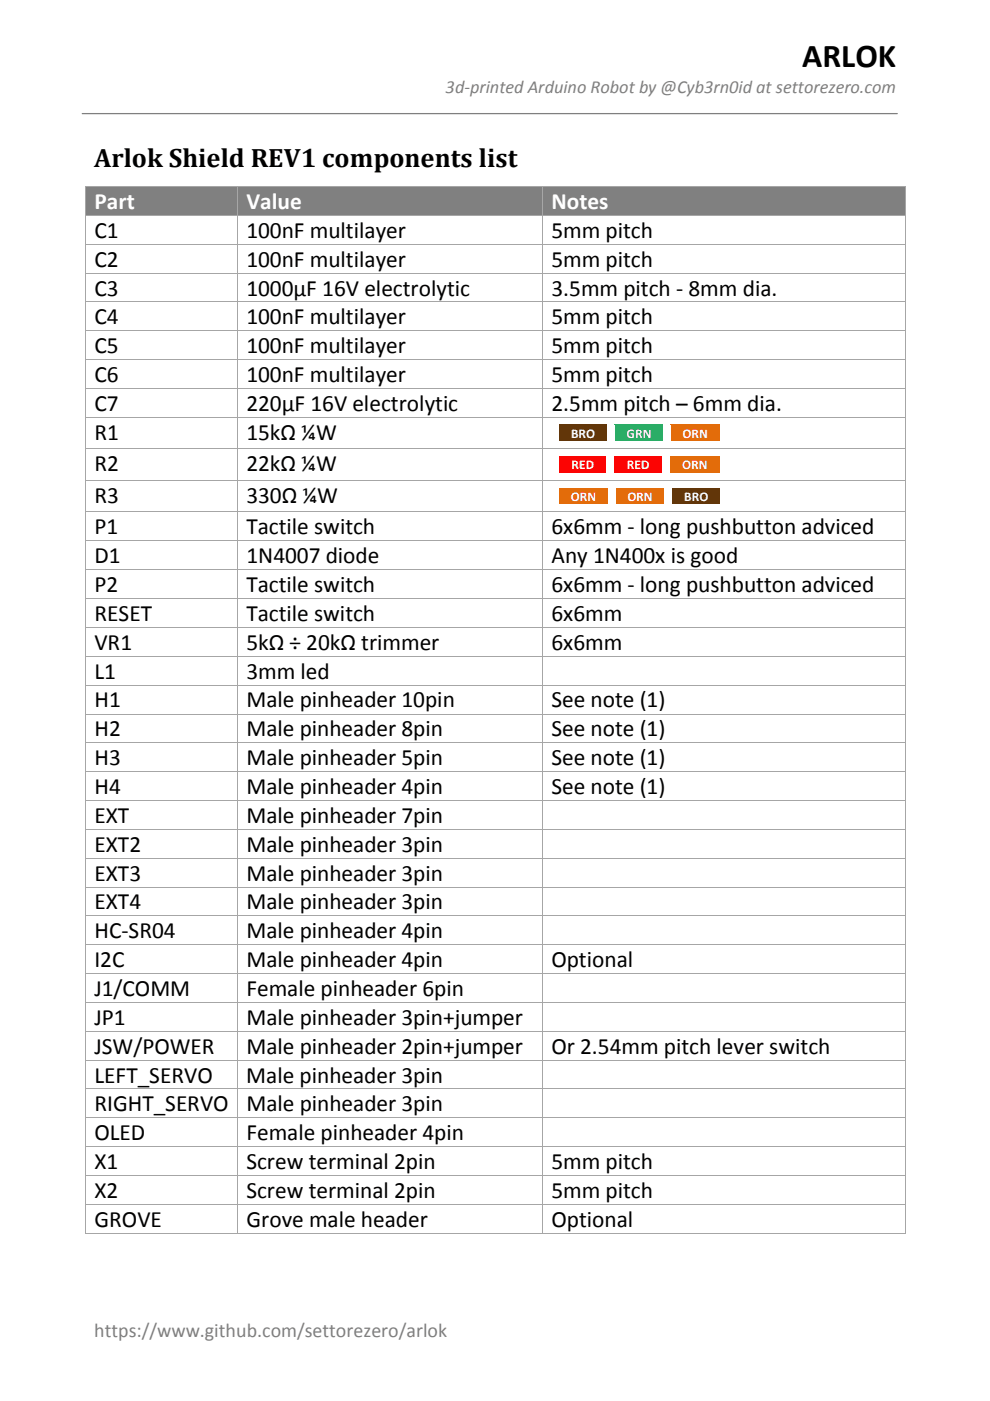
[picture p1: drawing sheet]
<svg xmlns="http://www.w3.org/2000/svg" width="210mm" height="297mm" viewBox="0 0 210 297" stroke-linecap="round" stroke-linejoin="round" font-family="sans-serif">
<defs><g id="words">
<text font-size="7.1" x="170.1" y="14.2">ARLOK</text>
<text font-size="5.6" x="20" y="35.3">Arlok Shield REV1 components list</text>
<g font-size="5" fill="#fff">
<text x="20" y="44.3">Part</text>
<text x="52.2" y="44.3">Value</text>
<text x="116.9" y="44.3">Notes</text>
</g>
<g font-size="5">
<text x="20" y="50.4">C1</text>
<text x="52.2" y="50.4">100nF multilayer</text>
<text x="116.9" y="50.4">5mm pitch</text>
<text x="20" y="56.5">C2</text>
<text x="52.2" y="56.5">100nF multilayer</text>
<text x="116.9" y="56.5">5mm pitch</text>
<text x="20" y="62.7">C3</text>
<text x="52.2" y="62.7">1000µF 16V electrolytic</text>
<text x="116.9" y="62.7">3.5mm pitch - 8mm dia.</text>
<text x="20" y="68.7">C4</text>
<text x="52.2" y="68.7">100nF multilayer</text>
<text x="116.9" y="68.7">5mm pitch</text>
<text x="20" y="74.9">C5</text>
<text x="52.2" y="74.9">100nF multilayer</text>
<text x="116.9" y="74.9">5mm pitch</text>
<text x="20" y="81">C6</text>
<text x="52.2" y="81">100nF multilayer</text>
<text x="116.9" y="81">5mm pitch</text>
<text x="20" y="87.1">C7</text>
<text x="52.2" y="87.1">220µF 16V electrolytic</text>
<text x="116.9" y="87.1">2.5mm pitch – 6mm dia.</text>
<text x="20" y="93.2">R1</text>
<text x="52.2" y="93.2">15kΩ ¼W</text>
<text x="20" y="99.9">R2</text>
<text x="52.2" y="99.9">22kΩ ¼W</text>
<text x="20" y="106.6">R3</text>
<text x="52.2" y="106.6">330Ω ¼W</text>
<text x="20" y="113.3">P1</text>
<text x="52.2" y="113.3">Tactile switch</text>
<text x="116.9" y="113.3">6x6mm - long pushbutton adviced</text>
<text x="20" y="119.4">D1</text>
<text x="52.2" y="119.4">1N4007 diode</text>
<text x="116.9" y="119.4">Any 1N400x is good</text>
<text x="20" y="125.5">P2</text>
<text x="52.2" y="125.5">Tactile switch</text>
<text x="116.9" y="125.5">6x6mm - long pushbutton adviced</text>
<text x="20" y="131.7">RESET</text>
<text x="52.2" y="131.7">Tactile switch</text>
<text x="116.9" y="131.7">6x6mm</text>
<text x="20" y="137.8">VR1</text>
<text x="52.2" y="137.8">5kΩ ÷ 20kΩ trimmer</text>
<text x="116.9" y="137.8">6x6mm</text>
<text x="20" y="143.9">L1</text>
<text x="52.2" y="143.9">3mm led</text>
<text x="20" y="150">H1</text>
<text x="52.2" y="150">Male pinheader 10pin</text>
<text x="116.9" y="150">See note (1)</text>
<text x="20" y="156.1">H2</text>
<text x="52.2" y="156.1">Male pinheader 8pin</text>
<text x="116.9" y="156.1">See note (1)</text>
<text x="20" y="162.2">H3</text>
<text x="52.2" y="162.2">Male pinheader 5pin</text>
<text x="116.9" y="162.2">See note (1)</text>
<text x="20" y="168.4">H4</text>
<text x="52.2" y="168.4">Male pinheader 4pin</text>
<text x="116.9" y="168.4">See note (1)</text>
<text x="20" y="174.5">EXT</text>
<text x="52.2" y="174.5">Male pinheader 7pin</text>
<text x="20" y="180.6">EXT2</text>
<text x="52.2" y="180.6">Male pinheader 3pin</text>
<text x="20" y="186.7">EXT3</text>
<text x="52.2" y="186.7">Male pinheader 3pin</text>
<text x="20" y="192.8">EXT4</text>
<text x="52.2" y="192.8">Male pinheader 3pin</text>
<text x="20" y="198.9">HC-SR04</text>
<text x="52.2" y="198.9">Male pinheader 4pin</text>
<text x="20" y="205.1">I2C</text>
<text x="52.2" y="205.1">Male pinheader 4pin</text>
<text x="116.9" y="205.1">Optional</text>
<text x="20" y="211.2">J1/COMM</text>
<text x="52.2" y="211.2">Female pinheader 6pin</text>
<text x="20" y="217.3">JP1</text>
<text x="52.2" y="217.3">Male pinheader 3pin+jumper</text>
<text x="20" y="223.4">JSW/POWER</text>
<text x="52.2" y="223.4">Male pinheader 2pin+jumper</text>
<text x="116.9" y="223.4">Or 2.54mm pitch lever switch</text>
<text x="20" y="229.5">LEFT_SERVO</text>
<text x="52.2" y="229.5">Male pinheader 3pin</text>
<text x="20" y="235.6">RIGHT_SERVO</text>
<text x="52.2" y="235.6">Male pinheader 3pin</text>
<text x="20" y="241.8">OLED</text>
<text x="52.2" y="241.8">Female pinheader 4pin</text>
<text x="20" y="247.9">X1</text>
<text x="52.2" y="247.9">Screw terminal 2pin</text>
<text x="116.9" y="247.9">5mm pitch</text>
<text x="20" y="254">X2</text>
<text x="52.2" y="254">Screw terminal 2pin</text>
<text x="116.9" y="254">5mm pitch</text>
<text x="20" y="260.1">GROVE</text>
<text x="52.2" y="260.1">Grove male header</text>
<text x="116.9" y="260.1">Optional</text>
</g>
<text font-size="4.2" fill="#808080" x="20" y="283.4">https://www.github.com/settorezero/arlok</text>
<text font-size="3.9" fill="#808080" x="94.5" y="19.8">3d-printed Arduino Robot by @Cyb3rn0id at settorezero.com</text>
<g font-size="2.8" fill="#fff">
<text x="121.1" y="92.8">BRO</text>
<text x="132.8" y="92.8">GRN</text>
<text x="144.7" y="92.8">ORN</text>
<text x="121.2" y="99.5">RED</text>
<text x="132.9" y="99.5">RED</text>
<text x="144.7" y="99.5">ORN</text>
<text x="121" y="106.2">ORN</text>
<text x="133" y="106.2">ORN</text>
<text x="145.1" y="106.2">BRO</text>
</g>
</g></defs>
<path d="M17.4 24.1h172.8" fill="none" stroke="#7f7f7f" stroke-width=".26"/>
<g fill="#808080">
<path d="M18.1 39.6h32.2v6h-32.2z"/>
<path d="M20 39.6h28.4v6h-28.4z"/>
<path d="M50.4 39.6h64.6v6h-64.6z"/>
<path d="M52.2 39.6h60.9v6h-60.9z"/>
<path d="M115.1 39.6h76.8v6h-76.8z"/>
<path d="M116.9 39.6h73.1v6h-73.1z"/>
</g>
<path d="M18 39.5l.1 .1z" fill="#a6a6a6"/>
<path d="M18.1 39.5h32.2" fill="none" stroke="#a6a6a6" stroke-width=".21"/>
<path d="M50.3 39.5l.1 .1z" fill="#a6a6a6"/>
<path d="M50.4 39.5h64.6" fill="none" stroke="#a6a6a6" stroke-width=".21"/>
<path d="M115 39.5l.1 .1z" fill="#a6a6a6"/>
<path d="M115.1 39.5h76.8" fill="none" stroke="#a6a6a6" stroke-width=".21"/>
<path d="M191.9 39.5v.1z" fill="#a6a6a6"/>
<path d="M18.1 39.6v6M50.3 39.6v6M115 39.6v6M191.9 39.6v6" fill="none" stroke="#a6a6a6" stroke-width=".21"/>
<path d="M18 45.6l.1 .1z" fill="#a6a6a6"/>
<path d="M18.1 45.7h32.2" fill="none" stroke="#a6a6a6" stroke-width=".21"/>
<path d="M50.3 45.6l.1 .1z" fill="#a6a6a6"/>
<path d="M50.4 45.7h64.6" fill="none" stroke="#a6a6a6" stroke-width=".21"/>
<path d="M115 45.6l.1 .1z" fill="#a6a6a6"/>
<path d="M115.1 45.7h76.8" fill="none" stroke="#a6a6a6" stroke-width=".21"/>
<path d="M191.9 45.6v.1z" fill="#a6a6a6"/>
<path d="M18.1 45.7v6M50.3 45.7v6M115 45.7v6M191.9 45.7v6" fill="none" stroke="#a6a6a6" stroke-width=".21"/>
<path d="M18 51.7l.1 .1z" fill="#a6a6a6"/>
<path d="M18.1 51.8h32.2" fill="none" stroke="#a6a6a6" stroke-width=".21"/>
<path d="M50.3 51.7l.1 .1z" fill="#a6a6a6"/>
<path d="M50.4 51.8h64.6" fill="none" stroke="#a6a6a6" stroke-width=".21"/>
<path d="M115 51.7l.1 .1z" fill="#a6a6a6"/>
<path d="M115.1 51.8h76.8" fill="none" stroke="#a6a6a6" stroke-width=".21"/>
<path d="M191.9 51.7v.1z" fill="#a6a6a6"/>
<path d="M18.1 51.8v6.1M50.3 51.8v6.1M115 51.8v6.1M191.9 51.8v6.1" fill="none" stroke="#a6a6a6" stroke-width=".21"/>
<path d="M18 57.9l.1 .1z" fill="#a6a6a6"/>
<path d="M18.1 57.9h32.2" fill="none" stroke="#a6a6a6" stroke-width=".21"/>
<path d="M50.3 57.9l.1 .1z" fill="#a6a6a6"/>
<path d="M50.4 57.9h64.6" fill="none" stroke="#a6a6a6" stroke-width=".21"/>
<path d="M115 57.9l.1 .1z" fill="#a6a6a6"/>
<path d="M115.1 57.9h76.8" fill="none" stroke="#a6a6a6" stroke-width=".21"/>
<path d="M191.9 57.9v.1z" fill="#a6a6a6"/>
<path d="M18.1 58v6M50.3 58v6M115 58v6M191.9 58v6" fill="none" stroke="#a6a6a6" stroke-width=".21"/>
<path d="M18 64h.1z" fill="#a6a6a6"/>
<path d="M18.1 64h32.2" fill="none" stroke="#a6a6a6" stroke-width=".21"/>
<path d="M50.3 64h.1z" fill="#a6a6a6"/>
<path d="M50.4 64h64.6" fill="none" stroke="#a6a6a6" stroke-width=".21"/>
<path d="M115 64h.1z" fill="#a6a6a6"/>
<path d="M115.1 64h76.8" fill="none" stroke="#a6a6a6" stroke-width=".21"/>
<path d="M18.1 64v6.1M50.3 64v6.1M115 64v6.1M191.9 64v6.1" fill="none" stroke="#a6a6a6" stroke-width=".21"/>
<path d="M18 70.1l.1 .1z" fill="#a6a6a6"/>
<path d="M18.1 70.1h32.2" fill="none" stroke="#a6a6a6" stroke-width=".21"/>
<path d="M50.3 70.1l.1 .1z" fill="#a6a6a6"/>
<path d="M50.4 70.1h64.6" fill="none" stroke="#a6a6a6" stroke-width=".21"/>
<path d="M115 70.1l.1 .1z" fill="#a6a6a6"/>
<path d="M115.1 70.1h76.8" fill="none" stroke="#a6a6a6" stroke-width=".21"/>
<path d="M191.9 70.1v.1z" fill="#a6a6a6"/>
<path d="M18.1 70.2v6M50.3 70.2v6M115 70.2v6M191.9 70.2v6" fill="none" stroke="#a6a6a6" stroke-width=".21"/>
<path d="M18 76.2l.1 .1z" fill="#a6a6a6"/>
<path d="M18.1 76.2h32.2" fill="none" stroke="#a6a6a6" stroke-width=".21"/>
<path d="M50.3 76.2l.1 .1z" fill="#a6a6a6"/>
<path d="M50.4 76.2h64.6" fill="none" stroke="#a6a6a6" stroke-width=".21"/>
<path d="M115 76.2l.1 .1z" fill="#a6a6a6"/>
<path d="M115.1 76.2h76.8" fill="none" stroke="#a6a6a6" stroke-width=".21"/>
<path d="M191.9 76.2v.1z" fill="#a6a6a6"/>
<path d="M18.1 76.3v6M50.3 76.3v6M115 76.3v6M191.9 76.3v6" fill="none" stroke="#a6a6a6" stroke-width=".21"/>
<path d="M18 82.3l.1 .1z" fill="#a6a6a6"/>
<path d="M18.1 82.4h32.2" fill="none" stroke="#a6a6a6" stroke-width=".21"/>
<path d="M50.3 82.3l.1 .1z" fill="#a6a6a6"/>
<path d="M50.4 82.4h64.6" fill="none" stroke="#a6a6a6" stroke-width=".21"/>
<path d="M115 82.3l.1 .1z" fill="#a6a6a6"/>
<path d="M115.1 82.4h76.8" fill="none" stroke="#a6a6a6" stroke-width=".21"/>
<path d="M191.9 82.3v.1z" fill="#a6a6a6"/>
<path d="M18.1 82.4v6M50.3 82.4v6M115 82.4v6M191.9 82.4v6" fill="none" stroke="#a6a6a6" stroke-width=".21"/>
<path d="M52.2 88.5h19.2v6h-19.2z" fill="#fff"/>
<g fill="#653300">
<path d="M118.5 90.1h10.2v3.5h-10.2z"/>
<path d="M119.6 90.1h8v3.5h-8z"/>
</g>
<g fill="#00b050">
<path d="M130.3 90.1h10.4v3.5h-10.4z"/>
<path d="M131.4 90.1h8.1v3.5h-8.1z"/>
</g>
<g fill="#e36c0a">
<path d="M142.2 90.1h10.5v3.5h-10.5z"/>
<path d="M143.3 90.1h8.3v3.5h-8.3z"/>
</g>
<g fill="#fff">
<path d="M117 88.5h1.5v1.6h-1.5z"/>
<path d="M118.5 88.5h10.2v1.6h-10.2z"/>
</g>
<path d="M118.5 90.1h10.2" fill="none" stroke="#653300" stroke-width=".21"/>
<g fill="#fff">
<path d="M128.7 90.1h1.6z"/>
<path d="M128.7 88.5h1.6v1.6h-1.6z"/>
<path d="M130.3 88.5h10.3v1.6h-10.3z"/>
</g>
<path d="M130.3 90.1h10.3" fill="none" stroke="#00b050" stroke-width=".21"/>
<g fill="#fff">
<path d="M140.6 90.1h1.6z"/>
<path d="M140.6 88.5h1.6v1.6h-1.6z"/>
<path d="M142.2 88.5h10.5v1.6h-10.5z"/>
</g>
<path d="M142.2 90.1h10.5" fill="none" stroke="#e36c0a" stroke-width=".21"/>
<g fill="#fff">
<path d="M152.7 88.5h1.5v1.6h-1.5z"/>
<path d="M117 90.1h1.5v3.5h-1.5z"/>
<path d="M117 93.6h1.5v1.5h-1.5z"/>
<path d="M118.5 93.6h10.2v1.5h-10.2z"/>
<path d="M128.7 90.1h1.6v3.5h-1.6z"/>
<path d="M128.7 93.6h1.6v1.5h-1.6z"/>
<path d="M130.3 93.6h10.3v1.5h-10.3z"/>
<path d="M140.6 90.1h1.6v3.5h-1.6z"/>
<path d="M140.6 93.6h1.6v1.5h-1.6z"/>
<path d="M142.2 93.6h10.5v1.5h-10.5z"/>
<path d="M152.7 90.1h1.5v3.5h-1.5z"/>
<path d="M152.7 93.6h1.5v1.5h-1.5z"/>
</g>
<path d="M18 88.4l.1 .1z" fill="#a6a6a6"/>
<path d="M18.1 88.5h32.2" fill="none" stroke="#a6a6a6" stroke-width=".21"/>
<path d="M50.3 88.4l.1 .1z" fill="#a6a6a6"/>
<path d="M50.4 88.5h64.6" fill="none" stroke="#a6a6a6" stroke-width=".21"/>
<path d="M115 88.4l.1 .1z" fill="#a6a6a6"/>
<path d="M115.1 88.5h76.8" fill="none" stroke="#a6a6a6" stroke-width=".21"/>
<path d="M191.9 88.4v.1z" fill="#a6a6a6"/>
<path d="M18.1 88.5v6.6M50.3 88.5v6.6M115 88.5v6.6M191.9 88.5v6.6" fill="none" stroke="#a6a6a6" stroke-width=".21"/>
<path d="M52.2 95.2h19.2v6h-19.2z" fill="#fff"/>
<g fill="#f00">
<path d="M118.5 96.8h10.2v3.4h-10.2z"/>
<path d="M119.6 96.8h8v3.4h-8z"/>
<path d="M130.3 96.8h10.1v3.4h-10.1z"/>
<path d="M131.4 96.8h7.9v3.4h-7.9z"/>
</g>
<g fill="#e36c0a">
<path d="M142 96.8h10.7v3.4h-10.7z"/>
<path d="M143.1 96.8h8.5v3.4h-8.5z"/>
</g>
<g fill="#fff">
<path d="M117 95.2h1.5v1.6h-1.5z"/>
<path d="M118.5 95.2h10.2v1.6h-10.2z"/>
</g>
<path d="M118.5 96.8h10.2" fill="none" stroke="#f00" stroke-width=".21"/>
<g fill="#fff">
<path d="M128.7 96.8h1.5z"/>
<path d="M128.7 95.2h1.5v1.6h-1.5z"/>
<path d="M130.2 95.2h10.2v1.6h-10.2z"/>
</g>
<path d="M130.2 96.8h10.2" fill="none" stroke="#f00" stroke-width=".21"/>
<g fill="#fff">
<path d="M140.4 96.8h1.6z"/>
<path d="M140.4 95.2h1.6v1.6h-1.6z"/>
<path d="M142 95.2h10.7v1.6h-10.7z"/>
</g>
<path d="M142 96.8h10.7" fill="none" stroke="#e36c0a" stroke-width=".21"/>
<g fill="#fff">
<path d="M152.7 95.2h1.5v1.6h-1.5z"/>
<path d="M117 96.8h1.5v3.4h-1.5z"/>
<path d="M117 100.2h1.5v1.6h-1.5z"/>
<path d="M118.5 100.2h10.2v1.6h-10.2z"/>
<path d="M128.7 96.8h1.5v3.4h-1.5z"/>
<path d="M128.7 100.2h1.5v1.6h-1.5z"/>
<path d="M130.2 100.2h10.2v1.6h-10.2z"/>
<path d="M140.4 96.8h1.6v3.4h-1.6z"/>
<path d="M140.4 100.2h1.6v1.6h-1.6z"/>
<path d="M142 100.2h10.7v1.6h-10.7z"/>
<path d="M152.7 96.8h1.5v3.4h-1.5z"/>
<path d="M152.7 100.2h1.5v1.6h-1.5z"/>
</g>
<path d="M18 95.1l.1 .1z" fill="#a6a6a6"/>
<path d="M18.1 95.2h32.2" fill="none" stroke="#a6a6a6" stroke-width=".21"/>
<path d="M50.3 95.1l.1 .1z" fill="#a6a6a6"/>
<path d="M50.4 95.2h64.6" fill="none" stroke="#a6a6a6" stroke-width=".21"/>
<path d="M115 95.1l.1 .1z" fill="#a6a6a6"/>
<path d="M115.1 95.2h76.8" fill="none" stroke="#a6a6a6" stroke-width=".21"/>
<path d="M191.9 95.1v.1z" fill="#a6a6a6"/>
<path d="M18.1 95.2v6.6M50.3 95.2v6.6M115 95.2v6.6M191.9 95.2v6.6" fill="none" stroke="#a6a6a6" stroke-width=".21"/>
<path d="M52.2 101.9h19.5v6h-19.5z" fill="#fff"/>
<g fill="#e36c0a">
<path d="M118.5 103.5h10.4v3.4h-10.4z"/>
<path d="M119.6 103.5h8.2v3.4h-8.2z"/>
<path d="M130.5 103.5h10.4v3.4h-10.4z"/>
<path d="M131.6 103.5h8.2v3.4h-8.2z"/>
</g>
<g fill="#653300">
<path d="M142.5 103.5h10.2v3.4h-10.2z"/>
<path d="M143.6 103.5h8v3.4h-8z"/>
</g>
<g fill="#fff">
<path d="M117 101.9h1.5v1.6h-1.5z"/>
<path d="M118.5 101.9h10.4v1.6h-10.4z"/>
</g>
<path d="M118.5 103.5h10.4" fill="none" stroke="#e36c0a" stroke-width=".21"/>
<g fill="#fff">
<path d="M128.9 103.5h1.6z"/>
<path d="M128.9 101.9h1.6v1.6h-1.6z"/>
<path d="M130.5 101.9h10.4v1.6h-10.4z"/>
</g>
<path d="M130.5 103.5h10.4" fill="none" stroke="#e36c0a" stroke-width=".21"/>
<g fill="#fff">
<path d="M140.9 103.5h1.6z"/>
<path d="M140.9 101.9h1.6v1.6h-1.6z"/>
<path d="M142.5 101.9h10.2v1.6h-10.2z"/>
</g>
<path d="M142.5 103.5h10.2" fill="none" stroke="#653300" stroke-width=".21"/>
<g fill="#fff">
<path d="M152.7 101.9h1.5v1.6h-1.5z"/>
<path d="M117 103.5h1.5v3.4h-1.5z"/>
<path d="M117 106.9h1.5v1.6h-1.5z"/>
<path d="M118.5 106.9h10.4v1.6h-10.4z"/>
<path d="M128.9 103.5h1.6v3.4h-1.6z"/>
<path d="M128.9 106.9h1.6v1.6h-1.6z"/>
<path d="M130.5 106.9h10.4v1.6h-10.4z"/>
<path d="M140.9 103.5h1.6v3.4h-1.6z"/>
<path d="M140.9 106.9h1.6v1.6h-1.6z"/>
<path d="M142.5 106.9h10.2v1.6h-10.2z"/>
<path d="M152.7 103.5h1.5v3.4h-1.5z"/>
<path d="M152.7 106.9h1.5v1.6h-1.5z"/>
</g>
<path d="M18 101.8l.1 .1z" fill="#a6a6a6"/>
<path d="M18.1 101.9h32.2" fill="none" stroke="#a6a6a6" stroke-width=".21"/>
<path d="M50.3 101.8l.1 .1z" fill="#a6a6a6"/>
<path d="M50.4 101.9h64.6" fill="none" stroke="#a6a6a6" stroke-width=".21"/>
<path d="M115 101.8l.1 .1z" fill="#a6a6a6"/>
<path d="M115.1 101.9h76.8" fill="none" stroke="#a6a6a6" stroke-width=".21"/>
<path d="M191.9 101.8v.1z" fill="#a6a6a6"/>
<path d="M18.1 101.9v6.6M50.3 101.9v6.6M115 101.9v6.6M191.9 101.9v6.6" fill="none" stroke="#a6a6a6" stroke-width=".21"/>
<path d="M18 108.5l.1 .1z" fill="#a6a6a6"/>
<path d="M18.1 108.5h32.2" fill="none" stroke="#a6a6a6" stroke-width=".21"/>
<path d="M50.3 108.5l.1 .1z" fill="#a6a6a6"/>
<path d="M50.4 108.5h64.6" fill="none" stroke="#a6a6a6" stroke-width=".21"/>
<path d="M115 108.5l.1 .1z" fill="#a6a6a6"/>
<path d="M115.1 108.5h76.8" fill="none" stroke="#a6a6a6" stroke-width=".21"/>
<path d="M191.9 108.5v.1z" fill="#a6a6a6"/>
<path d="M18.1 108.6v6M50.3 108.6v6M115 108.6v6M191.9 108.6v6" fill="none" stroke="#a6a6a6" stroke-width=".21"/>
<path d="M18 114.6l.1 .1z" fill="#a6a6a6"/>
<path d="M18.1 114.7h32.2" fill="none" stroke="#a6a6a6" stroke-width=".21"/>
<path d="M50.3 114.6l.1 .1z" fill="#a6a6a6"/>
<path d="M50.4 114.7h64.6" fill="none" stroke="#a6a6a6" stroke-width=".21"/>
<path d="M115 114.6l.1 .1z" fill="#a6a6a6"/>
<path d="M115.1 114.7h76.8" fill="none" stroke="#a6a6a6" stroke-width=".21"/>
<path d="M191.9 114.6v.1z" fill="#a6a6a6"/>
<path d="M18.1 114.7v6M50.3 114.7v6M115 114.7v6M191.9 114.7v6" fill="none" stroke="#a6a6a6" stroke-width=".21"/>
<path d="M18 120.7l.1 .1z" fill="#a6a6a6"/>
<path d="M18.1 120.8h32.2" fill="none" stroke="#a6a6a6" stroke-width=".21"/>
<path d="M50.3 120.7l.1 .1z" fill="#a6a6a6"/>
<path d="M50.4 120.8h64.6" fill="none" stroke="#a6a6a6" stroke-width=".21"/>
<path d="M115 120.7l.1 .1z" fill="#a6a6a6"/>
<path d="M115.1 120.8h76.8" fill="none" stroke="#a6a6a6" stroke-width=".21"/>
<path d="M191.9 120.7v.1z" fill="#a6a6a6"/>
<path d="M18.1 120.8v6.1M50.3 120.8v6.1M115 120.8v6.1M191.9 120.8v6.1" fill="none" stroke="#a6a6a6" stroke-width=".21"/>
<path d="M18 126.9l.1 .1z" fill="#a6a6a6"/>
<path d="M18.1 126.9h32.2" fill="none" stroke="#a6a6a6" stroke-width=".21"/>
<path d="M50.3 126.9l.1 .1z" fill="#a6a6a6"/>
<path d="M50.4 126.9h64.6" fill="none" stroke="#a6a6a6" stroke-width=".21"/>
<path d="M115 126.9l.1 .1z" fill="#a6a6a6"/>
<path d="M115.1 126.9h76.8" fill="none" stroke="#a6a6a6" stroke-width=".21"/>
<path d="M191.9 126.9v.1z" fill="#a6a6a6"/>
<path d="M18.1 127v6M50.3 127v6M115 127v6M191.9 127v6" fill="none" stroke="#a6a6a6" stroke-width=".21"/>
<path d="M57 133.1h36.2v6h-36.2z" fill="#fff"/>
<path d="M18 133l.1 .1z" fill="#a6a6a6"/>
<path d="M18.1 133h32.2" fill="none" stroke="#a6a6a6" stroke-width=".21"/>
<path d="M50.3 133l.1 .1z" fill="#a6a6a6"/>
<path d="M50.4 133h64.6" fill="none" stroke="#a6a6a6" stroke-width=".21"/>
<path d="M115 133l.1 .1z" fill="#a6a6a6"/>
<path d="M115.1 133h76.8" fill="none" stroke="#a6a6a6" stroke-width=".21"/>
<path d="M191.9 133v.1z" fill="#a6a6a6"/>
<path d="M18.1 133.1v6M50.3 133.1v6M115 133.1v6M191.9 133.1v6" fill="none" stroke="#a6a6a6" stroke-width=".21"/>
<path d="M18 139.1l.1 .1z" fill="#a6a6a6"/>
<path d="M18.1 139.1h32.2" fill="none" stroke="#a6a6a6" stroke-width=".21"/>
<path d="M50.3 139.1l.1 .1z" fill="#a6a6a6"/>
<path d="M50.4 139.1h64.6" fill="none" stroke="#a6a6a6" stroke-width=".21"/>
<path d="M115 139.1l.1 .1z" fill="#a6a6a6"/>
<path d="M115.1 139.1h76.8" fill="none" stroke="#a6a6a6" stroke-width=".21"/>
<path d="M191.9 139.1v.1z" fill="#a6a6a6"/>
<path d="M18.1 139.2v6M50.3 139.2v6M115 139.2v6M191.9 139.2v6" fill="none" stroke="#a6a6a6" stroke-width=".21"/>
<path d="M18 145.2l.1 .1z" fill="#a6a6a6"/>
<path d="M18.1 145.2h32.2" fill="none" stroke="#a6a6a6" stroke-width=".21"/>
<path d="M50.3 145.2l.1 .1z" fill="#a6a6a6"/>
<path d="M50.4 145.2h64.6" fill="none" stroke="#a6a6a6" stroke-width=".21"/>
<path d="M115 145.2l.1 .1z" fill="#a6a6a6"/>
<path d="M115.1 145.2h76.8" fill="none" stroke="#a6a6a6" stroke-width=".21"/>
<path d="M191.9 145.2v.1z" fill="#a6a6a6"/>
<path d="M18.1 145.3v6M50.3 145.3v6M115 145.3v6M191.9 145.3v6" fill="none" stroke="#a6a6a6" stroke-width=".21"/>
<path d="M18 151.3l.1 .1z" fill="#a6a6a6"/>
<path d="M18.1 151.4h32.2" fill="none" stroke="#a6a6a6" stroke-width=".21"/>
<path d="M50.3 151.3l.1 .1z" fill="#a6a6a6"/>
<path d="M50.4 151.4h64.6" fill="none" stroke="#a6a6a6" stroke-width=".21"/>
<path d="M115 151.3l.1 .1z" fill="#a6a6a6"/>
<path d="M115.1 151.4h76.8" fill="none" stroke="#a6a6a6" stroke-width=".21"/>
<path d="M191.9 151.3v.1z" fill="#a6a6a6"/>
<path d="M18.1 151.4v6M50.3 151.4v6M115 151.4v6M191.9 151.4v6" fill="none" stroke="#a6a6a6" stroke-width=".21"/>
<path d="M18 157.4l.1 .1z" fill="#a6a6a6"/>
<path d="M18.1 157.5h32.2" fill="none" stroke="#a6a6a6" stroke-width=".21"/>
<path d="M50.3 157.4l.1 .1z" fill="#a6a6a6"/>
<path d="M50.4 157.5h64.6" fill="none" stroke="#a6a6a6" stroke-width=".21"/>
<path d="M115 157.4l.1 .1z" fill="#a6a6a6"/>
<path d="M115.1 157.5h76.8" fill="none" stroke="#a6a6a6" stroke-width=".21"/>
<path d="M191.9 157.4v.1z" fill="#a6a6a6"/>
<path d="M18.1 157.5v6.1M50.3 157.5v6.1M115 157.5v6.1M191.9 157.5v6.1" fill="none" stroke="#a6a6a6" stroke-width=".21"/>
<path d="M18 163.6l.1 .1z" fill="#a6a6a6"/>
<path d="M18.1 163.6h32.2" fill="none" stroke="#a6a6a6" stroke-width=".21"/>
<path d="M50.3 163.6l.1 .1z" fill="#a6a6a6"/>
<path d="M50.4 163.6h64.6" fill="none" stroke="#a6a6a6" stroke-width=".21"/>
<path d="M115 163.6l.1 .1z" fill="#a6a6a6"/>
<path d="M115.1 163.6h76.8" fill="none" stroke="#a6a6a6" stroke-width=".21"/>
<path d="M191.9 163.6v.1z" fill="#a6a6a6"/>
<path d="M18.1 163.7v6M50.3 163.7v6M115 163.7v6M191.9 163.7v6" fill="none" stroke="#a6a6a6" stroke-width=".21"/>
<path d="M18 169.7l.1 .1z" fill="#a6a6a6"/>
<path d="M18.1 169.7h32.2" fill="none" stroke="#a6a6a6" stroke-width=".21"/>
<path d="M50.3 169.7l.1 .1z" fill="#a6a6a6"/>
<path d="M50.4 169.7h64.6" fill="none" stroke="#a6a6a6" stroke-width=".21"/>
<path d="M115 169.7l.1 .1z" fill="#a6a6a6"/>
<path d="M115.1 169.7h76.8" fill="none" stroke="#a6a6a6" stroke-width=".21"/>
<path d="M191.9 169.7v.1z" fill="#a6a6a6"/>
<path d="M18.1 169.8v6M50.3 169.8v6M115 169.8v6M191.9 169.8v6" fill="none" stroke="#a6a6a6" stroke-width=".21"/>
<path d="M18 175.8l.1 .1z" fill="#a6a6a6"/>
<path d="M18.1 175.9h32.2" fill="none" stroke="#a6a6a6" stroke-width=".21"/>
<path d="M50.3 175.8l.1 .1z" fill="#a6a6a6"/>
<path d="M50.4 175.9h64.6" fill="none" stroke="#a6a6a6" stroke-width=".21"/>
<path d="M115 175.8l.1 .1z" fill="#a6a6a6"/>
<path d="M115.1 175.9h76.8" fill="none" stroke="#a6a6a6" stroke-width=".21"/>
<path d="M191.9 175.8v.1z" fill="#a6a6a6"/>
<path d="M18.1 175.9v6M50.3 175.9v6M115 175.9v6M191.9 175.9v6" fill="none" stroke="#a6a6a6" stroke-width=".21"/>
<path d="M18 181.9l.1 .1z" fill="#a6a6a6"/>
<path d="M18.1 181.9h32.2" fill="none" stroke="#a6a6a6" stroke-width=".21"/>
<path d="M50.3 181.9l.1 .1z" fill="#a6a6a6"/>
<path d="M50.4 181.9h64.6" fill="none" stroke="#a6a6a6" stroke-width=".21"/>
<path d="M115 181.9l.1 .1z" fill="#a6a6a6"/>
<path d="M115.1 181.9h76.8" fill="none" stroke="#a6a6a6" stroke-width=".21"/>
<path d="M191.9 181.9v.1z" fill="#a6a6a6"/>
<path d="M18.1 182v6M50.3 182v6M115 182v6M191.9 182v6" fill="none" stroke="#a6a6a6" stroke-width=".21"/>
<path d="M18 188l.1 .1z" fill="#a6a6a6"/>
<path d="M18.1 188.1h32.2" fill="none" stroke="#a6a6a6" stroke-width=".21"/>
<path d="M50.3 188l.1 .1z" fill="#a6a6a6"/>
<path d="M50.4 188.1h64.6" fill="none" stroke="#a6a6a6" stroke-width=".21"/>
<path d="M115 188l.1 .1z" fill="#a6a6a6"/>
<path d="M115.1 188.1h76.8" fill="none" stroke="#a6a6a6" stroke-width=".21"/>
<path d="M191.9 188v.1z" fill="#a6a6a6"/>
<path d="M18.1 188.1v6M50.3 188.1v6M115 188.1v6M191.9 188.1v6" fill="none" stroke="#a6a6a6" stroke-width=".21"/>
<path d="M18 194.1l.1 .1z" fill="#a6a6a6"/>
<path d="M18.1 194.2h32.2" fill="none" stroke="#a6a6a6" stroke-width=".21"/>
<path d="M50.3 194.1l.1 .1z" fill="#a6a6a6"/>
<path d="M50.4 194.2h64.6" fill="none" stroke="#a6a6a6" stroke-width=".21"/>
<path d="M115 194.1l.1 .1z" fill="#a6a6a6"/>
<path d="M115.1 194.2h76.8" fill="none" stroke="#a6a6a6" stroke-width=".21"/>
<path d="M191.9 194.1v.1z" fill="#a6a6a6"/>
<path d="M18.1 194.2v6.1M50.3 194.2v6.1M115 194.2v6.1M191.9 194.2v6.1" fill="none" stroke="#a6a6a6" stroke-width=".21"/>
<path d="M18 200.3l.1 .1z" fill="#a6a6a6"/>
<path d="M18.1 200.3h32.2" fill="none" stroke="#a6a6a6" stroke-width=".21"/>
<path d="M50.3 200.3l.1 .1z" fill="#a6a6a6"/>
<path d="M50.4 200.3h64.6" fill="none" stroke="#a6a6a6" stroke-width=".21"/>
<path d="M115 200.3l.1 .1z" fill="#a6a6a6"/>
<path d="M115.1 200.3h76.8" fill="none" stroke="#a6a6a6" stroke-width=".21"/>
<path d="M191.9 200.3v.1z" fill="#a6a6a6"/>
<path d="M18.1 200.4v6M50.3 200.4v6M115 200.4v6M191.9 200.4v6" fill="none" stroke="#a6a6a6" stroke-width=".21"/>
<path d="M18 206.4l.1 .1z" fill="#a6a6a6"/>
<path d="M18.1 206.4h32.2" fill="none" stroke="#a6a6a6" stroke-width=".21"/>
<path d="M50.3 206.4l.1 .1z" fill="#a6a6a6"/>
<path d="M50.4 206.4h64.6" fill="none" stroke="#a6a6a6" stroke-width=".21"/>
<path d="M115 206.4l.1 .1z" fill="#a6a6a6"/>
<path d="M115.1 206.4h76.8" fill="none" stroke="#a6a6a6" stroke-width=".21"/>
<path d="M191.9 206.4v.1z" fill="#a6a6a6"/>
<path d="M18.1 206.5v6M50.3 206.5v6M115 206.5v6M191.9 206.5v6" fill="none" stroke="#a6a6a6" stroke-width=".21"/>
<path d="M18 212.5l.1 .1z" fill="#a6a6a6"/>
<path d="M18.1 212.6h32.2" fill="none" stroke="#a6a6a6" stroke-width=".21"/>
<path d="M50.3 212.5l.1 .1z" fill="#a6a6a6"/>
<path d="M50.4 212.6h64.6" fill="none" stroke="#a6a6a6" stroke-width=".21"/>
<path d="M115 212.5l.1 .1z" fill="#a6a6a6"/>
<path d="M115.1 212.6h76.8" fill="none" stroke="#a6a6a6" stroke-width=".21"/>
<path d="M191.9 212.5v.1z" fill="#a6a6a6"/>
<path d="M18.1 212.6v6M50.3 212.6v6M115 212.6v6M191.9 212.6v6" fill="none" stroke="#a6a6a6" stroke-width=".21"/>
<path d="M18 218.6l.1 .1z" fill="#a6a6a6"/>
<path d="M18.1 218.7h32.2" fill="none" stroke="#a6a6a6" stroke-width=".21"/>
<path d="M50.3 218.6l.1 .1z" fill="#a6a6a6"/>
<path d="M50.4 218.7h64.6" fill="none" stroke="#a6a6a6" stroke-width=".21"/>
<path d="M115 218.6l.1 .1z" fill="#a6a6a6"/>
<path d="M115.1 218.7h76.8" fill="none" stroke="#a6a6a6" stroke-width=".21"/>
<path d="M191.9 218.6v.1z" fill="#a6a6a6"/>
<path d="M18.1 218.7v6M50.3 218.7v6M115 218.7v6M191.9 218.7v6" fill="none" stroke="#a6a6a6" stroke-width=".21"/>
<path d="M18 224.7l.1 .1z" fill="#a6a6a6"/>
<path d="M18.1 224.8h32.2" fill="none" stroke="#a6a6a6" stroke-width=".21"/>
<path d="M50.3 224.7l.1 .1z" fill="#a6a6a6"/>
<path d="M50.4 224.8h64.6" fill="none" stroke="#a6a6a6" stroke-width=".21"/>
<path d="M115 224.7l.1 .1z" fill="#a6a6a6"/>
<path d="M115.1 224.8h76.8" fill="none" stroke="#a6a6a6" stroke-width=".21"/>
<path d="M191.9 224.7v.1z" fill="#a6a6a6"/>
<path d="M18.1 224.8v6M50.3 224.8v6M115 224.8v6M191.9 224.8v6" fill="none" stroke="#a6a6a6" stroke-width=".21"/>
<path d="M18 230.8l.1 .1z" fill="#a6a6a6"/>
<path d="M18.1 230.9h32.2" fill="none" stroke="#a6a6a6" stroke-width=".21"/>
<path d="M50.3 230.8l.1 .1z" fill="#a6a6a6"/>
<path d="M50.4 230.9h64.6" fill="none" stroke="#a6a6a6" stroke-width=".21"/>
<path d="M115 230.8l.1 .1z" fill="#a6a6a6"/>
<path d="M115.1 230.9h76.8" fill="none" stroke="#a6a6a6" stroke-width=".21"/>
<path d="M191.9 230.8v.1z" fill="#a6a6a6"/>
<path d="M18.1 230.9v6.1M50.3 230.9v6.1M115 230.9v6.1M191.9 230.9v6.1" fill="none" stroke="#a6a6a6" stroke-width=".21"/>
<path d="M18 237l.1 .1z" fill="#a6a6a6"/>
<path d="M18.1 237h32.2" fill="none" stroke="#a6a6a6" stroke-width=".21"/>
<path d="M50.3 237l.1 .1z" fill="#a6a6a6"/>
<path d="M50.4 237h64.6" fill="none" stroke="#a6a6a6" stroke-width=".21"/>
<path d="M115 237l.1 .1z" fill="#a6a6a6"/>
<path d="M115.1 237h76.8" fill="none" stroke="#a6a6a6" stroke-width=".21"/>
<path d="M191.9 237v.1z" fill="#a6a6a6"/>
<path d="M18.1 237.1v6M50.3 237.1v6M115 237.1v6M191.9 237.1v6" fill="none" stroke="#a6a6a6" stroke-width=".21"/>
<path d="M18 243.1l.1 .1z" fill="#a6a6a6"/>
<path d="M18.1 243.1h32.2" fill="none" stroke="#a6a6a6" stroke-width=".21"/>
<path d="M50.3 243.1l.1 .1z" fill="#a6a6a6"/>
<path d="M50.4 243.1h64.6" fill="none" stroke="#a6a6a6" stroke-width=".21"/>
<path d="M115 243.1l.1 .1z" fill="#a6a6a6"/>
<path d="M115.1 243.1h76.8" fill="none" stroke="#a6a6a6" stroke-width=".21"/>
<path d="M191.9 243.1v.1z" fill="#a6a6a6"/>
<path d="M18.1 243.2v6M50.3 243.2v6M115 243.2v6M191.9 243.2v6" fill="none" stroke="#a6a6a6" stroke-width=".21"/>
<path d="M18 249.2l.1 .1z" fill="#a6a6a6"/>
<path d="M18.1 249.3h32.2" fill="none" stroke="#a6a6a6" stroke-width=".21"/>
<path d="M50.3 249.2l.1 .1z" fill="#a6a6a6"/>
<path d="M50.4 249.3h64.6" fill="none" stroke="#a6a6a6" stroke-width=".21"/>
<path d="M115 249.2l.1 .1z" fill="#a6a6a6"/>
<path d="M115.1 249.3h76.8" fill="none" stroke="#a6a6a6" stroke-width=".21"/>
<path d="M191.9 249.2v.1z" fill="#a6a6a6"/>
<path d="M18.1 249.3v6M50.3 249.3v6M115 249.3v6M191.9 249.3v6" fill="none" stroke="#a6a6a6" stroke-width=".21"/>
<path d="M18 255.3l.1 .1z" fill="#a6a6a6"/>
<path d="M18.1 255.4h32.2" fill="none" stroke="#a6a6a6" stroke-width=".21"/>
<path d="M50.3 255.3l.1 .1z" fill="#a6a6a6"/>
<path d="M50.4 255.4h64.6" fill="none" stroke="#a6a6a6" stroke-width=".21"/>
<path d="M115 255.3l.1 .1z" fill="#a6a6a6"/>
<path d="M115.1 255.4h76.8" fill="none" stroke="#a6a6a6" stroke-width=".21"/>
<path d="M191.9 255.3v.1z" fill="#a6a6a6"/>
<path d="M18.1 255.4v6.1" fill="none" stroke="#a6a6a6" stroke-width=".21"/>
<path d="M18 261.5h.1z" fill="#a6a6a6"/>
<path d="M50.3 255.4v6.1M18.1 261.5h32.2" fill="none" stroke="#a6a6a6" stroke-width=".21"/>
<path d="M50.3 261.5h.1z" fill="#a6a6a6"/>
<path d="M115 255.4v6.1M50.4 261.5h64.6" fill="none" stroke="#a6a6a6" stroke-width=".21"/>
<path d="M115 261.5h.1z" fill="#a6a6a6"/>
<path d="M191.9 255.4v6.1M115.1 261.5h76.8" fill="none" stroke="#a6a6a6" stroke-width=".21"/>
<use href="#words"/>
</svg>
